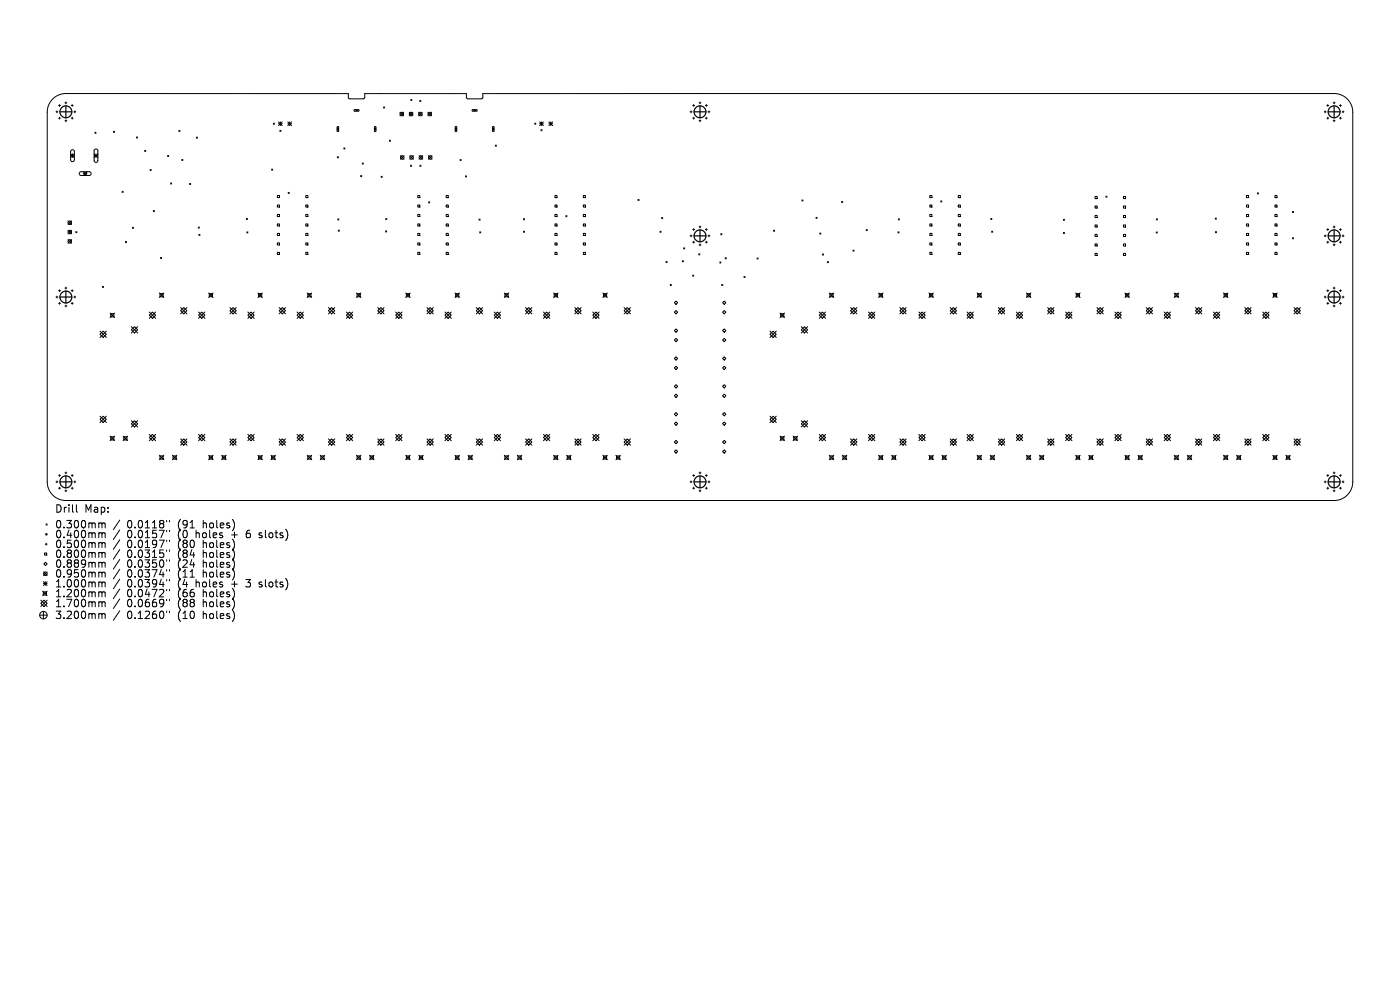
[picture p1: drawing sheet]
<svg xmlns="http://www.w3.org/2000/svg" width="297mm" height="210mm" viewBox="0 0 297 210" stroke-linecap="round" stroke-linejoin="round" font-family="sans-serif">
<defs><g id="words">
<g font-size="2.2">
<text x="11.6" y="109">Drill</text>
<text x="11.6" y="112.3">0.300mm</text>
<text x="17.9" y="109">Map:</text>
<text x="27" y="112.3">0.0118&quot;</text>
<text x="37.8" y="112.3">(91</text>
<text x="43.3" y="112.3">holes)</text>
<text x="11.6" y="114.4">0.400mm</text>
<text x="11.6" y="116.5">0.500mm</text>
<text x="11.6" y="118.6">0.800mm</text>
<text x="27" y="114.4">0.0157&quot;</text>
<text x="27" y="116.5">0.0197&quot;</text>
<text x="27" y="118.6">0.0315&quot;</text>
<text x="37.8" y="114.4">(0</text>
<text x="37.8" y="116.5">(80</text>
<text x="37.8" y="118.6">(84</text>
<text x="41.8" y="114.4">holes</text>
<text x="43.3" y="116.5">holes)</text>
<text x="43.3" y="118.6">holes)</text>
<text x="49.5" y="114.4">+</text>
<text x="52.8" y="114.4">6</text>
<text x="55.6" y="114.4">slots)</text>
<text x="11.6" y="120.6">0.889mm</text>
<text x="11.6" y="122.7">0.950mm</text>
<text x="11.6" y="124.8">1.000mm</text>
<text x="27" y="120.6">0.0350&quot;</text>
<text x="27" y="122.7">0.0374&quot;</text>
<text x="27" y="124.8">0.0394&quot;</text>
<text x="37.8" y="120.6">(24</text>
<text x="37.8" y="122.7">(11</text>
<text x="37.8" y="124.8">(4</text>
<text x="41.8" y="124.8">holes</text>
<text x="43.3" y="120.6">holes)</text>
<text x="43.3" y="122.7">holes)</text>
<text x="49.5" y="124.8">+</text>
<text x="52.8" y="124.8">3</text>
<text x="55.6" y="124.8">slots)</text>
<text x="11.6" y="126.9">1.200mm</text>
<text x="11.6" y="129">1.700mm</text>
<text x="11.6" y="131.5">3.200mm</text>
<text x="27" y="126.9">0.0472&quot;</text>
<text x="27" y="129">0.0669&quot;</text>
<text x="27" y="131.5">0.1260&quot;</text>
<text x="37.8" y="126.9">(66</text>
<text x="37.8" y="129">(88</text>
<text x="37.8" y="131.5">(10</text>
<text x="43.3" y="126.9">holes)</text>
<text x="43.3" y="129">holes)</text>
<text x="43.3" y="131.5">holes)</text>
</g>
</g></defs>
<g fill="none" stroke="#000" stroke-width=".21">
<path d="M11.2 21a4 4 0 0 1 2.8-1.2l59.9 .1v.8l.2 .2 3 .1 .3-.3v-.8h21.5l.1 .8 .2 .2 2.9 .1 .3-.3v-.8l180.6-.1a4 4 0 0 1 4 4v78.4a4 4 0 0 1-4 4h-269a4 4 0 0 1-4-4v-78.4a4 4 0 0 1 1.2-2.8zM11.9 23.7h.4M12.1 23.5v.4M12.4 22.4h.4M12.4 25.1h.4M12.6 22.2v.4M12.6 24.9v.4M13.8 21.8h.4M13.8 25.6h.4M14 21.6v.4M14 25.4v.4M15 32.6l.8 .8"/>
<path d="M15 33h.8M15.1 31.9l.4-.1 .3 .3v1.9l-.4 .3-.2-.1-.2-.2zM15.1 22.4h.4M15.1 25.1h.4M15.3 22.2v.4M15.3 24.9v.4M15.4 32.6v.8M15.7 23.7h.4M15.8 32.6l-.8 .8M15.9 23.5v.4M16.9 36.5l2.1-.1 .3 .2v.3l-.3 .3h-1.9l-.3-.2zM17.7 36.4l.8 .8"/>
<path d="M17.7 36.8h.8M18.1 36.4v.8M18.5 36.4l-.8 .8M20 33h.8M20 32.6l.8 .8M20.1 31.7l.4-.1 .3 .4v2.1l-.4 .4-.3-.1-.1-.3zM20.1 28.1l.3 .2M20.4 32.6v.8M20.4 28.1l-.3 .2M20.8 32.6l-.8 .8M24.1 27.8l.2 .3M24.3 27.8l-.2 .3"/>
<path d="M28.9 29l.3 .3M29.2 29l-.3 .3M30.7 31.9l.2 .2M30.9 31.9l-.2 .2M31.8 36l.3 .2M32.1 36l-.3 .2M35.6 33l.2 .2M35.8 33l-.2 .2M36.2 38.8l.2 .2M36.4 38.8l-.2 .2M37.9 27.7l.3 .2M38.2 27.7l-.3 .2"/>
<path d="M38.6 33.8l.2 .3M38.8 33.8l-.2 .3M40.2 38.9l.3 .2M40.5 38.9l-.3 .2M41.6 29.1l.3 .2M41.9 29.1l-.3 .2M57.6 35.9l.3 .2M57.9 35.9l-.3 .2M58 26.1l.2 .3M58.2 26.1l-.2 .3M59.1 25.9l.8 .7M59.1 26.3h.8"/>
<path d="M59.4 27.6l.2 .3M59.5 25.9v.7M59.6 27.6l-.2 .3M59.9 25.9l-.8 .7M61.1 26.3h.8M61.1 25.9l.8 .7M61.5 25.9v.7M61.9 25.9l-.8 .7M71.6 33.3l.2 .2M71.6 26.9l.2 .1v.8l-.1 .1-.2-.1zM71.8 33.3l-.2 .2M72.9 31.4l.3 .2"/>
<path d="M73.2 31.4l-.3 .2M75.1 23.3h.9l.2 .1-.1 .2h-.9zM76.5 37.2l.2 .3M76.7 37.2l-.2 .3M76.8 34.6l.3 .2M77.1 34.6l-.3 .2M79.5 26.9l.3 .1-.1 .8-.1 .1-.2-.1zM80.8 37.4l.3 .2M81.1 37.4l-.3 .2M81.4 22.7l.2 .2M81.6 22.7l-.2 .2M82.6 29.7l.2 .3"/>
<path d="M82.8 29.7l-.2 .3M84.9 23.8l.7 .8M85 33l.7 .8M85.6 23.8l-.7 .8M85.7 33l-.7 .8M86.8 23.8l.8 .8M86.9 33l.8 .8M87.1 35l.2 .3M87.1 21.1l.3 .2M87.3 35l-.2 .3M87.4 21.1l-.3 .2M87.6 23.8l-.8 .8"/>
<path d="M87.7 33l-.8 .8M88.8 23.8l.8 .8M88.9 33l.8 .8M89 21.3l.3 .3M89.1 35.1l.2 .2M89.3 21.3l-.3 .3M89.3 35.1l-.2 .2M89.6 23.8l-.8 .8M89.7 33l-.8 .8M90.8 23.8l.7 .8M90.9 33l.7 .8M91.5 23.8l-.7 .8"/>
<path d="M91.6 33l-.7 .8M96.6 26.9l.3 .1v.8l-.2 .1-.1-.1zM97.6 33.8l.2 .3M97.8 33.8l-.2 .3M98.7 37.3l.3 .2M99 37.3l-.3 .2M100.2 23.3h.9l.1 .1-.1 .2h-.8zM104.5 26.9l.3 .1v.8l-.1 .1-.2-.1zM105.1 30.8l.2 .2M105.3 30.8l-.2 .2M113.4 26.1l.3 .3M113.7 26.1l-.3 .3"/>
<path d="M114.5 26.3h.8M114.5 25.9l.8 .7M114.8 27.5l.2 .3M114.9 25.9v.7M115 27.5l-.2 .3M115.3 25.9l-.8 .7M116.5 26.3h.7M116.5 25.9l.7 .7M116.8 25.9v.7M117.2 25.9l-.7 .7M146.4 23.7h.4M146.6 23.5v.4"/>
<path d="M147 22.4h.4M147 25.1h.4M147.2 22.2v.4M147.2 24.9v.4M148.3 21.8h.4M148.3 25.6h.4M148.5 21.6v.4M148.5 25.4v.4M149.6 22.4h.4M149.6 25.1h.4M149.8 22.2v.4M149.8 24.9v.4"/>
<path d="M150.2 23.7h.4M150.4 23.5v.4M280.9 23.7h.4M281.1 23.5v.4M281.5 22.4h.4M281.5 25.1h.4M281.7 22.2v.4M281.7 24.9v.4M282.8 21.8h.4M282.8 25.6h.4M283 21.6v.4M283 25.4v.4"/>
<path d="M284.2 22.4h.4M284.2 25.1h.4M284.4 22.2v.4M284.4 24.9v.4M284.7 23.7h.4M284.9 23.5v.4M14.4 46.9l.8 .7M14.4 48.9l.8 .7M14.4 50.8l.8 .8M15.2 46.9l-.8 .7M15.2 48.9l-.8 .7M15.2 50.8l-.8 .8"/>
<path d="M16.1 49.1l.2 .3M16.3 49.1l-.2 .3M25.9 40.6l.2 .2M26.1 40.6l-.2 .2M26.6 51.2l.2 .3M26.8 51.2l-.2 .3M28.1 48.2l.2 .2M28.3 48.2l-.2 .2M32.5 44.7l.3 .2M32.8 44.7l-.3 .2M34.1 54.6l.2 .3M34.3 54.6l-.2 .3"/>
<path d="M42.1 48.2l.2 .2M42.2 49.7l.2 .2M42.3 48.2l-.2 .2M42.4 49.7l-.2 .2M52.3 46.3l.2 .3M52.4 49.2l.2 .2M52.5 46.3l-.2 .3M52.6 49.2l-.2 .2M58.8 41.5h.5v.4h-.5zM58.8 43.5h.5v.4h-.5zM58.8 45.5h.5v.4h-.5zM58.8 47.5h.5v.5h-.5z"/>
<path d="M58.8 49.5h.5v.5h-.5zM58.8 51.5h.5v.5h-.5zM58.8 53.5h.5v.5h-.5zM61.1 40.8l.3 .2M61.4 40.8l-.3 .2M64.9 41.5h.4v.4h-.4zM64.9 43.5h.4v.4h-.4zM64.9 45.5h.4v.4h-.4zM64.9 47.5h.4v.5h-.4zM64.9 49.5h.4v.5h-.4zM64.9 51.5h.4v.5h-.4zM64.9 53.5h.4v.5h-.4z"/>
<path d="M71.7 46.4l.2 .3M71.7 48.8l.3 .2M71.9 46.4l-.2 .3M72 48.8l-.3 .2M81.8 49l.2 .2M81.8 46.4l.3 .2M82 49l-.2 .2M82.1 46.4l-.3 .2M88.6 41.5h.5v.4h-.5zM88.6 43.5h.5v.4h-.5zM88.6 45.5h.5v.4h-.5zM88.6 47.5h.5v.5h-.5z"/>
<path d="M88.6 49.5h.5v.5h-.5zM88.6 51.5h.5v.5h-.5zM88.6 53.5h.5v.5h-.5zM90.9 42.8l.3 .3M91.2 42.8l-.3 .3M94.7 41.5h.4v.4h-.4zM94.7 43.5h.4v.4h-.4zM94.7 45.5h.4v.4h-.4zM94.7 47.5h.4v.5h-.4zM94.7 49.5h.4v.5h-.4zM94.7 51.5h.4v.5h-.4zM94.7 53.5h.4v.5h-.4z"/>
<path d="M101.6 46.5l.3 .2M101.8 49.2l.2 .2M101.9 46.5l-.3 .2M102 49.2l-.2 .2M111 46.4l.3 .2M111 49l.3 .3M111.3 46.4l-.3 .2M111.3 49l-.3 .3M117.7 41.5h.5v.4h-.5zM117.7 43.5h.5v.4h-.5zM117.7 45.5h.5v.4h-.5zM117.7 47.5h.5v.5h-.5z"/>
<path d="M117.7 49.5h.5v.5h-.5zM117.7 51.5h.5v.5h-.5zM117.7 53.5h.5v.5h-.5zM120 45.7l.3 .3M120.3 45.7l-.3 .3M123.7 41.5h.5v.4h-.5zM123.7 43.5h.5v.4h-.5zM123.7 45.5h.5v.4h-.5zM123.7 47.5h.5v.5h-.5zM123.7 49.5h.5v.5h-.5zM123.7 51.5h.5v.5h-.5zM123.7 53.5h.5v.5h-.5z"/>
<path d="M135.3 42.3l.3 .2M135.6 42.3l-.3 .2M140 49l.2 .3M140.2 49l-.2 .3M140.4 46.2l.2 .2M140.6 46.2l-.2 .2M141.3 55.5l.2 .2M141.5 55.5l-.2 .2M144.7 55.3l.3 .2M145 55.3l-.3 .2M145 52.6l.3 .2M145.3 52.6l-.3 .2"/>
<path d="M146.4 50h.4M146.6 49.8v.4M146.9 58.4l.3 .2M147 48.7h.4M147 51.4h.4M147.2 48.5v.4M147.2 51.2v.4M147.2 58.4l-.3 .2M148.2 53.8l.3 .3M148.3 48.1h.4M148.3 51.9h.4M148.5 53.8l-.3 .3"/>
<path d="M148.5 47.9v.4M148.5 51.7v.4M149.6 48.7h.4M149.6 51.4h.4M149.8 48.5v.4M149.8 51.2v.4M150.2 50h.4M150.4 49.8v.4M152.7 55.6l.2 .2M152.9 49.6l.2 .2M152.9 55.6l-.2 .2M153.1 49.6l-.2 .2"/>
<path d="M153.8 54.7l.3 .2M154.1 54.7l-.3 .2M157.8 58.6l.3 .3M158.1 58.6l-.3 .3M160.6 54.7l.2 .3M160.8 54.7l-.2 .3M164.1 48.8l.2 .3M164.3 48.8l-.2 .3M170.1 42.4l.3 .2M170.4 42.4l-.3 .2M173.1 46.1l.2 .2M173.3 46.1l-.2 .2"/>
<path d="M173.9 49.4l.3 .3M174.2 49.4l-.3 .3M174.5 53.9l.2 .2M174.7 53.9l-.2 .2M175.5 55.5l.2 .2M175.7 55.5l-.2 .2M178.5 42.7l.3 .3M178.8 42.7l-.3 .3M181 53.1l.2 .2M181.2 53.1l-.2 .2M183.8 48.7l.2 .2M184 48.7l-.2 .2"/>
<path d="M190.5 49.2l.2 .2M190.6 46.4l.2 .3M190.7 49.2l-.2 .2M190.8 46.4l-.2 .3M197.3 41.5h.4v.4h-.4zM197.3 43.5h.4v.4h-.4zM197.3 45.5h.4v.4h-.4zM197.3 47.5h.4v.5h-.4zM197.3 49.5h.4v.5h-.4zM197.3 51.5h.4v.5h-.4zM197.3 53.5h.4v.5h-.4zM199.6 42.6l.2 .3"/>
<path d="M199.8 42.6l-.2 .3M203.3 41.5h.4v.4h-.4zM203.3 43.5h.4v.4h-.4zM203.3 45.5h.4v.4h-.4zM203.3 47.5h.4v.5h-.4zM203.3 49.5h.4v.5h-.4zM203.3 51.5h.4v.5h-.4zM203.3 53.5h.4v.5h-.4zM210.2 46.3l.2 .3M210.4 49l.2 .3M210.4 46.3l-.2 .3M210.6 49l-.2 .3"/>
<path d="M225.6 46.5l.2 .2M225.6 49.3l.2 .2M225.8 46.5l-.2 .2M225.8 49.3l-.2 .2M232.3 41.7h.5v.4h-.5zM232.3 43.7h.5v.4h-.5zM232.3 45.7h.5v.5h-.5zM232.3 47.7h.5v.5h-.5zM232.3 49.7h.5v.5h-.5zM232.3 51.7h.5v.5h-.5zM232.3 53.7h.5v.5h-.5zM234.6 41.6l.2 .2"/>
<path d="M234.8 41.6l-.2 .2M238.3 41.7h.5v.4h-.5zM238.3 43.7h.5v.4h-.5zM238.3 45.7h.5v.5h-.5zM238.3 47.7h.5v.5h-.5zM238.3 49.7h.5v.5h-.5zM238.3 51.7h.5v.5h-.5zM238.3 53.7h.5v.5h-.5zM245.3 49.2l.2 .2M245.3 46.4l.2 .3M245.5 49.2l-.2 .2M245.5 46.4l-.2 .3"/>
<path d="M257.8 46.3l.2 .2M257.8 49.1l.3 .3M258 46.3l-.2 .2M258.1 49.1l-.3 .3M264.4 41.5h.5v.4h-.5zM264.4 43.5h.5v.4h-.5zM264.4 45.5h.5v.4h-.5zM264.4 47.5h.5v.5h-.5zM264.4 49.5h.5v.5h-.5zM264.4 51.5h.5v.5h-.5zM264.4 53.5h.5v.5h-.5zM266.7 40.9l.3 .2"/>
<path d="M267 40.9l-.3 .2M270.5 41.5h.4v.4h-.4zM270.5 43.5h.4v.4h-.4zM270.5 45.5h.4v.4h-.4zM270.5 47.5h.4v.5h-.4zM270.5 49.5h.4v.5h-.4zM270.5 51.5h.4v.5h-.4zM270.5 53.5h.4v.5h-.4zM274.2 44.9l.2 .2M274.2 50.4l.2 .3M274.4 44.9l-.2 .2M274.4 50.4l-.2 .3"/>
<path d="M280.9 50h.4M281.1 49.8v.4M281.5 48.7h.4M281.5 51.4h.4M281.7 48.5v.4M281.7 51.2v.4M282.8 48.1h.4M282.8 51.9h.4M283 47.9v.4M283 51.7v.4M284.2 48.7h.4M284.2 51.4h.4"/>
<path d="M284.4 48.5v.4M284.4 51.2v.4M284.7 50h.4M284.9 49.8v.4M11.9 63h.4M12.1 62.8v.4M12.4 61.7h.4M12.4 64.4h.4M12.6 61.5v.4M12.6 64.2v.3M13.8 61.1h.4M13.8 64.9h.4"/>
<path d="M14 60.9v.4M14 64.7v.4M15.1 61.7h.4M15.1 64.4h.4M15.3 61.5v.4M15.3 64.2v.3M15.7 63h.4M15.9 62.8v.4M21.2 70.9l.7-.7 .7 .7-.7 .7zM21.2 70.2l1.4 1.4M21.7 60.7l.3 .3M22 60.7l-.3 .3"/>
<path d="M22.6 70.2l-1.4 1.4M23.4 66.4l.9 1M23.5 66.5h.7v.7h-.7zM24.3 66.4l-.9 1M27.9 70l.6-.7 .7 .7-.7 .6zM27.9 69.3l1.3 1.3M29.2 69.3l-1.3 1.3M31.7 66.2l1.3 1.3M32.3 66.2l.7 .7-.7 .6-.6-.6zM33 66.2l-1.3 1.3M33.8 62.2l1 .9M33.9 62.3h.7v.7h-.7z"/>
<path d="M34.8 62.2l-1 .9M38.3 65.2l1.4 1.4M39 65.2l.7 .7-.7 .7-.7-.7zM39.7 65.2l-1.4 1.4M42.1 66.9l.7-.7 .7 .7-.7 .6zM42.1 66.2l1.4 1.3M43.5 66.2l-1.4 1.3M44.3 62.2l.9 .9M44.4 62.3h.7v.7h-.7zM45.2 62.2l-.9 .9M48.8 65.9l.6-.7 .7 .7-.7 .7zM48.8 65.2l1.3 1.4"/>
<path d="M50.1 65.2l-1.3 1.4M52.6 66.9l.6-.7 .7 .7-.7 .6zM52.6 66.2l1.3 1.3M53.9 66.2l-1.3 1.3M54.7 62.2l1 .9M54.9 62.3h.6v.7h-.6zM55.7 62.2l-1 .9M59.2 65.9l.7-.7 .7 .7-.7 .7zM59.2 65.2l1.4 1.4M60.6 65.2l-1.4 1.4M63 66.9l.7-.7 .7 .7-.7 .6zM63 66.2l1.4 1.3"/>
<path d="M64.4 66.2l-1.4 1.3M65.2 62.2l.9 .9M65.3 62.3h.7v.7h-.7zM66.1 62.2l-.9 .9M69.7 65.9l.6-.7 .7 .7-.7 .7zM69.7 65.2l1.3 1.4M71 65.2l-1.3 1.4M73.5 66.9l.7-.7 .6 .7-.6 .6zM73.5 66.2l1.3 1.3M74.8 66.2l-1.3 1.3M75.6 62.2l1 .9M75.8 62.3h.6v.7h-.6z"/>
<path d="M76.6 62.2l-1 .9M80.1 65.9l.7-.7 .7 .7-.7 .7zM80.1 65.2l1.4 1.4M81.5 65.2l-1.4 1.4M83.9 66.9l.7-.7 .7 .7-.7 .6zM83.9 66.2l1.4 1.3M85.3 66.2l-1.4 1.3M86.1 62.2l.9 .9M86.2 62.3h.7v.7h-.7zM87 62.2l-.9 .9M90.6 65.9l.7-.7 .6 .7-.6 .7zM90.6 65.2l1.3 1.4"/>
<path d="M91.9 65.2l-1.3 1.4M94.4 66.9l.7-.7 .6 .7-.6 .6zM94.4 66.2l1.3 1.3M95.7 66.2l-1.3 1.3M96.5 62.2l1 .9M96.7 62.3h.6v.7h-.6zM97.5 62.2l-1 .9M101 65.9l.7-.7 .7 .7-.7 .7zM101 65.2l1.4 1.4M102.4 65.2l-1.4 1.4M104.8 66.9l.7-.7 .7 .7-.7 .6zM104.8 66.2l1.4 1.3"/>
<path d="M106.2 66.2l-1.4 1.3M107 62.2l.9 .9M107.1 62.3h.7v.7h-.7zM107.9 62.2l-.9 .9M111.5 65.9l.7-.7 .6 .7-.6 .7zM111.5 65.2l1.3 1.4M112.8 65.2l-1.3 1.4M115.3 66.9l.7-.7 .6 .7-.6 .6zM115.3 66.2l1.3 1.3M116.6 66.2l-1.3 1.3M117.4 62.2l1 .9M117.6 62.3h.6v.7h-.6z"/>
<path d="M118.4 62.2l-1 .9M121.9 65.9l.7-.7 .7 .7-.7 .7zM121.9 65.2l1.4 1.4M123.3 65.2l-1.4 1.4M125.7 66.9l.7-.7 .7 .7-.7 .6zM125.7 66.2l1.4 1.3M127.1 66.2l-1.4 1.3M127.9 62.2l.9 .9M128 62.3h.7v.7h-.7zM128.8 62.2l-.9 .9M132.4 65.9l.7-.7 .6 .7-.6 .7zM132.4 65.2l1.3 1.4"/>
<path d="M133.7 65.2l-1.3 1.4M142.2 60.3l.2 .3M142.4 60.3l-.2 .3M143.4 63.9l.4 .3-.4 .4-.3-.4zM143.4 65.9l.4 .3-.4 .4-.3-.4zM143.4 69.8l.4 .3-.4 .4-.3-.4zM143.4 71.8l.4 .3-.4 .4-.3-.4zM143.4 75.7l.4 .3-.4 .4-.3-.4zM143.4 77.7l.4 .3-.4 .4-.3-.4zM153.1 60.3l.2 .3M153.3 60.3l-.2 .3M153.6 63.9l.4 .3-.4 .4-.3-.4z"/>
<path d="M153.6 65.9l.4 .3-.4 .4-.3-.4zM153.6 69.8l.4 .3-.4 .4-.3-.4zM153.6 71.8l.4 .3-.4 .4-.3-.4zM153.6 75.7l.4 .3-.4 .4-.3-.4zM153.6 77.7l.4 .3-.4 .4-.3-.4zM163.3 70.9l.7-.7 .7 .7-.7 .7zM163.3 70.2l1.4 1.4M164.7 70.2l-1.4 1.4M165.5 66.4l.9 1M165.6 66.5h.7v.7h-.7zM166.4 66.4l-.9 1M170 70l.7-.7 .6 .7-.6 .6z"/>
<path d="M170 69.3l1.3 1.3M171.3 69.3l-1.3 1.3M173.8 66.9l.7-.7 .6 .7-.6 .6zM173.8 66.2l1.3 1.3M175.1 66.2l-1.3 1.3M175.9 62.2l1 .9M176.1 62.3h.6v.7h-.6zM176.9 62.2l-1 .9M180.4 65.9l.7-.7 .7 .7-.7 .7zM180.4 65.2l1.4 1.4M181.8 65.2l-1.4 1.4M184.2 66.9l.7-.7 .7 .7-.7 .6z"/>
<path d="M184.2 66.2l1.4 1.3M185.6 66.2l-1.4 1.3M186.4 62.2l.9 .9M186.5 62.3h.7v.7h-.7zM187.3 62.2l-.9 .9M190.9 65.9l.7-.7 .6 .7-.6 .7zM190.9 65.2l1.3 1.4M192.2 65.2l-1.3 1.4M194.9 66.9l.7-.7 .7 .7-.7 .6zM194.9 66.2l1.4 1.3M196.3 66.2l-1.4 1.3M197.1 62.2l.9 .9"/>
<path d="M197.2 62.3h.7v.7h-.7zM198 62.2l-.9 .9M201.6 65.9l.6-.7 .7 .7-.7 .7zM201.6 65.2l1.3 1.4M202.9 65.2l-1.3 1.4M205.2 66.9l.6-.7 .7 .7-.7 .6zM205.2 66.2l1.3 1.3M206.5 66.2l-1.3 1.3M207.3 62.2l.9 .9M207.4 62.3h.7v.7h-.7zM208.2 62.2l-.9 .9M211.8 65.2l1.3 1.4"/>
<path d="M212.5 65.2l.6 .7-.6 .7-.7-.7zM213.1 65.2l-1.3 1.4M215.6 66.9l.7-.7 .7 .7-.7 .6zM215.6 66.2l1.4 1.3M217 66.2l-1.4 1.3M217.7 62.2l1 .9M217.9 62.3h.7v.7h-.7zM218.7 62.2l-1 .9M222.3 65.9l.6-.7 .7 .7-.7 .7zM222.3 65.2l1.3 1.4M223.6 65.2l-1.3 1.4M226.1 66.9l.6-.7 .7 .7-.7 .6z"/>
<path d="M226.1 66.2l1.3 1.3M227.4 66.2l-1.3 1.3M228.2 62.2l.9 .9M228.3 62.3h.7v.7h-.7zM229.1 62.2l-.9 .9M232.7 65.9l.7-.7 .7 .7-.7 .7zM232.7 65.2l1.4 1.4M234.1 65.2l-1.4 1.4M236.5 66.9l.7-.7 .7 .7-.7 .6zM236.5 66.2l1.4 1.3M237.9 66.2l-1.4 1.3M238.7 62.2l.9 .9"/>
<path d="M238.8 62.3h.7v.7h-.7zM239.6 62.2l-.9 .9M243.2 65.9l.6-.7 .7 .7-.7 .7zM243.2 65.2l1.3 1.4M244.5 65.2l-1.3 1.4M247 66.9l.6-.7 .7 .7-.7 .6zM247 66.2l1.3 1.3M248.3 66.2l-1.3 1.3M249.1 62.2l1 .9M249.2 62.3h.7v.7h-.7zM250.1 62.2l-1 .9M253.6 65.9l.7-.7 .7 .7-.7 .7z"/>
<path d="M253.6 65.2l1.4 1.4M255 65.2l-1.4 1.4M257.4 66.9l.7-.7 .7 .7-.7 .6zM257.4 66.2l1.4 1.3M258.8 66.2l-1.4 1.3M259.6 62.2l.9 .9M259.7 62.3h.7v.7h-.7zM260.5 62.2l-.9 .9M264.1 65.9l.6-.7 .7 .7-.7 .7zM264.1 65.2l1.3 1.4M265.4 65.2l-1.3 1.4M267.9 66.9l.6-.7 .7 .7-.7 .6z"/>
<path d="M267.9 66.2l1.3 1.3M269.2 66.2l-1.3 1.3M270 62.2l1 .9M270.2 62.3h.6v.7h-.6zM271 62.2l-1 .9M274.5 65.9l.7-.7 .7 .7-.7 .7zM274.5 65.2l1.4 1.4M275.9 65.2l-1.4 1.4M280.9 63h.4M281.1 62.8v.4M281.5 61.7h.4M281.5 64.4h.4"/>
<path d="M281.7 61.5v.4M281.7 64.2v.3M282.8 61.1h.4M282.8 64.9h.4M283 60.9v.4M283 64.7v.4M284.2 61.7h.4M284.2 64.4h.4M284.4 61.5v.4M284.4 64.2v.3M284.7 63h.4M284.9 62.8v.4"/>
<path d="M21.2 89l.7-.7 .7 .7-.7 .6zM21.2 88.3l1.4 1.3M22.6 88.3l-1.4 1.3M23.4 92.5l.9 1M23.5 92.7h.7v.6h-.7zM24.3 92.5l-.9 1M26.1 92.5l1 1M26.3 92.7h.6v.6h-.6zM27.1 92.5l-1 1M27.9 89.9l.6-.7 .7 .7-.7 .7zM27.9 89.2l1.3 1.4M29.2 89.2l-1.3 1.4"/>
<path d="M31.7 92.1l1.3 1.4M32.3 92.1l.7 .7-.7 .7-.6-.7zM33 92.1l-1.3 1.4M33.8 96.6l1 .9M33.9 96.7h.7v.7h-.7zM34.8 96.6l-1 .9M36.6 96.6l.9 .9M36.7 96.7h.7v.7h-.7zM37.5 96.6l-.9 .9M38.3 93.1l1.4 1.3M39 93.1l.7 .7-.7 .6-.7-.6zM39.7 93.1l-1.4 1.3"/>
<path d="M42.1 92.1l1.4 1.4M42.8 92.1l.7 .7-.7 .7-.7-.7zM43.5 92.1l-1.4 1.4M44.3 96.6l.9 .9M44.4 96.7h.7v.7h-.7zM45.2 96.6l-.9 .9M47 96.6l1 .9M47.2 96.7h.6v.7h-.6zM48 96.6l-1 .9M48.8 93.8l.6-.7 .7 .7-.7 .6zM48.8 93.1l1.3 1.3M50.1 93.1l-1.3 1.3"/>
<path d="M52.6 92.8l.6-.7 .7 .7-.7 .7zM52.6 92.1l1.3 1.4M53.9 92.1l-1.3 1.4M54.7 96.6l1 .9M54.9 96.7h.6v.7h-.6zM55.7 96.6l-1 .9M57.5 96.6l.9 .9M57.6 96.7h.7v.7h-.7zM58.4 96.6l-.9 .9M59.2 93.8l.7-.7 .7 .7-.7 .6zM59.2 93.1l1.4 1.3M60.6 93.1l-1.4 1.3"/>
<path d="M63 92.8l.7-.7 .7 .7-.7 .7zM63 92.1l1.4 1.4M64.4 92.1l-1.4 1.4M65.2 96.6l.9 .9M65.3 96.7h.7v.7h-.7zM66.1 96.6l-.9 .9M67.9 96.6l1 .9M68.1 96.7h.6v.7h-.6zM68.9 96.6l-1 .9M69.7 93.8l.6-.7 .7 .7-.7 .6zM69.7 93.1l1.3 1.3M71 93.1l-1.3 1.3"/>
<path d="M73.5 92.8l.7-.7 .6 .7-.6 .7zM73.5 92.1l1.3 1.4M74.8 92.1l-1.3 1.4M75.6 96.6l1 .9M75.8 96.7h.6v.7h-.6zM76.6 96.6l-1 .9M78.4 96.6l.9 .9M78.5 96.7h.7v.7h-.7zM79.3 96.6l-.9 .9M80.1 93.8l.7-.7 .7 .7-.7 .6zM80.1 93.1l1.4 1.3M81.5 93.1l-1.4 1.3"/>
<path d="M83.9 92.1l1.4 1.4M84.6 92.1l.7 .7-.7 .7-.7-.7zM85.3 92.1l-1.4 1.4M86.1 96.6l.9 .9M86.2 96.7h.7v.7h-.7zM87 96.6l-.9 .9M88.8 96.6l1 .9M89 96.7h.7v.7h-.7zM89.8 96.6l-1 .9M90.6 93.8l.7-.7 .6 .7-.6 .6zM90.6 93.1l1.3 1.3M91.9 93.1l-1.3 1.3"/>
<path d="M94.4 92.1l1.3 1.4M95.1 92.1l.6 .7-.6 .7-.7-.7zM95.7 92.1l-1.3 1.4M96.5 96.6l1 .9M96.7 96.7h.6v.7h-.6zM97.5 96.6l-1 .9M99.3 96.6l.9 .9M99.4 96.7h.7v.7h-.7zM100.2 96.6l-.9 .9M101 93.8l.7-.7 .7 .7-.7 .6zM101 93.1l1.4 1.3M102.4 93.1l-1.4 1.3"/>
<path d="M104.8 92.8l.7-.7 .7 .7-.7 .7zM104.8 92.1l1.4 1.4M106.2 92.1l-1.4 1.4M107 96.6l.9 .9M107.1 96.7h.7v.7h-.7zM107.9 96.6l-.9 .9M109.7 96.6l1 .9M109.9 96.7h.7v.7h-.7zM110.7 96.6l-1 .9M111.5 93.8l.7-.7 .6 .7-.6 .6zM111.5 93.1l1.3 1.3M112.8 93.1l-1.3 1.3"/>
<path d="M115.3 92.8l.7-.7 .6 .7-.6 .7zM115.3 92.1l1.3 1.4M116.6 92.1l-1.3 1.4M117.4 96.6l1 .9M117.6 96.7h.6v.7h-.6zM118.4 96.6l-1 .9M120.2 96.6l1 .9M120.3 96.7h.7v.7h-.7zM121.2 96.6l-1 .9M121.9 93.8l.7-.7 .7 .7-.7 .6zM121.9 93.1l1.4 1.3M123.3 93.1l-1.4 1.3"/>
<path d="M125.7 92.8l.7-.7 .7 .7-.7 .7zM125.7 92.1l1.4 1.4M127.1 92.1l-1.4 1.4M127.9 96.6l.9 .9M128 96.7h.7v.7h-.7zM128.8 96.6l-.9 .9M130.7 96.6l.9 .9M130.8 96.7h.7v.7h-.7zM131.6 96.6l-.9 .9M132.4 93.8l.7-.7 .6 .7-.6 .6zM132.4 93.1l1.3 1.3M133.7 93.1l-1.3 1.3"/>
<path d="M143.1 84l.3-.4 .4 .4-.4 .3zM143.1 95.8l.3-.4 .4 .4-.4 .3zM143.4 81.6l.4 .3-.4 .4-.3-.4zM143.4 87.5l.4 .4-.4 .3-.3-.3zM143.4 89.5l.4 .4-.4 .3-.3-.3zM143.4 93.4l.4 .4-.4 .3-.3-.3zM153.3 89.9l.3-.4 .4 .4-.4 .3zM153.6 81.6l.4 .3-.4 .4-.3-.4zM153.6 83.6l.4 .4-.4 .3-.3-.3zM153.6 87.5l.4 .4-.4 .3-.3-.3zM153.6 93.4l.4 .4-.4 .3-.3-.3zM153.6 95.4l.4 .4-.4 .3-.3-.3z"/>
<path d="M163.3 89l.7-.7 .7 .7-.7 .6zM163.3 88.3l1.4 1.3M164.7 88.3l-1.4 1.3M165.5 92.5l.9 1M165.6 92.7h.7v.6h-.7zM166.4 92.5l-.9 1M168.2 92.5l1 1M168.4 92.7h.7v.6h-.7zM169.2 92.5l-1 1M170 89.9l.7-.7 .6 .7-.6 .7zM170 89.2l1.3 1.4M171.3 89.2l-1.3 1.4"/>
<path d="M173.8 92.8l.7-.7 .6 .7-.6 .7zM173.8 92.1l1.3 1.4M175.1 92.1l-1.3 1.4M175.9 96.6l1 .9M176.1 96.7h.6v.7h-.6zM176.9 96.6l-1 .9M178.7 96.6l.9 .9M178.8 96.7h.7v.7h-.7zM179.6 96.6l-.9 .9M180.4 93.8l.7-.7 .7 .7-.7 .6zM180.4 93.1l1.4 1.3M181.8 93.1l-1.4 1.3"/>
<path d="M184.2 92.8l.7-.7 .7 .7-.7 .7zM184.2 92.1l1.4 1.4M185.6 92.1l-1.4 1.4M186.4 96.6l.9 .9M186.5 96.7h.7v.7h-.7zM187.3 96.6l-.9 .9M189.2 96.6l.9 .9M189.3 96.7h.7v.7h-.7zM190.1 96.6l-.9 .9M190.9 93.8l.7-.7 .6 .7-.6 .6zM190.9 93.1l1.3 1.3M192.2 93.1l-1.3 1.3"/>
<path d="M194.9 92.1l1.4 1.4M195.6 92.1l.7 .7-.7 .7-.7-.7zM196.3 92.1l-1.4 1.4M197.1 96.6l.9 .9M197.2 96.7h.7v.7h-.7zM198 96.6l-.9 .9M199.8 96.6l1 .9M200 96.7h.6v.7h-.6zM200.8 96.6l-1 .9M201.6 93.8l.6-.7 .7 .7-.7 .6zM201.6 93.1l1.3 1.3M202.9 93.1l-1.3 1.3"/>
<path d="M205.2 92.1l1.3 1.4M205.8 92.1l.7 .7-.7 .7-.6-.7zM206.5 92.1l-1.3 1.4M207.3 96.6l.9 .9M207.4 96.7h.7v.7h-.7zM208.2 96.6l-.9 .9M210.1 96.6l.9 .9M210.2 96.7h.7v.7h-.7zM211 96.6l-.9 .9M211.8 93.1l1.3 1.3M212.5 93.1l.6 .7-.6 .6-.7-.6zM213.1 93.1l-1.3 1.3"/>
<path d="M215.6 92.8l.7-.7 .7 .7-.7 .7zM215.6 92.1l1.4 1.4M217 92.1l-1.4 1.4M217.7 96.6l1 .9M217.9 96.7h.7v.7h-.7zM218.7 96.6l-1 .9M220.5 96.6l1 .9M220.7 96.7h.6v.7h-.6zM221.5 96.6l-1 .9M222.3 93.8l.6-.7 .7 .7-.7 .6zM222.3 93.1l1.3 1.3M223.6 93.1l-1.3 1.3"/>
<path d="M226.1 92.8l.6-.7 .7 .7-.7 .7zM226.1 92.1l1.3 1.4M227.4 92.1l-1.3 1.4M228.2 96.6l.9 .9M228.3 96.7h.7v.7h-.7zM229.1 96.6l-.9 .9M231 96.6l.9 .9M231.1 96.7h.7v.7h-.7zM231.9 96.6l-.9 .9M232.7 93.8l.7-.7 .7 .7-.7 .6zM232.7 93.1l1.4 1.3M234.1 93.1l-1.4 1.3"/>
<path d="M236.5 92.8l.7-.7 .7 .7-.7 .7zM236.5 92.1l1.4 1.4M237.9 92.1l-1.4 1.4M238.7 96.6l.9 .9M238.8 96.7h.7v.7h-.7zM239.6 96.6l-.9 .9M241.4 96.6l1 .9M241.6 96.7h.6v.7h-.6zM242.4 96.6l-1 .9M243.2 93.8l.6-.7 .7 .7-.7 .6zM243.2 93.1l1.3 1.3M244.5 93.1l-1.3 1.3"/>
<path d="M247 92.8l.6-.7 .7 .7-.7 .7zM247 92.1l1.3 1.4M248.3 92.1l-1.3 1.4M249.1 96.6l1 .9M249.2 96.7h.7v.7h-.7zM250.1 96.6l-1 .9M251.9 96.6l.9 .9M252 96.7h.7v.7h-.7zM252.8 96.6l-.9 .9M253.6 93.8l.7-.7 .7 .7-.7 .6zM253.6 93.1l1.4 1.3M255 93.1l-1.4 1.3"/>
<path d="M257.4 92.8l.7-.7 .7 .7-.7 .7zM257.4 92.1l1.4 1.4M258.8 92.1l-1.4 1.4M259.6 96.6l.9 .9M259.7 96.7h.7v.7h-.7zM260.5 96.6l-.9 .9M262.3 96.6l1 .9M262.5 96.7h.6v.7h-.6zM263.3 96.6l-1 .9M264.1 93.8l.6-.7 .7 .7-.7 .6zM264.1 93.1l1.3 1.3M265.4 93.1l-1.3 1.3"/>
<path d="M267.9 92.8l.6-.7 .7 .7-.7 .7zM267.9 92.1l1.3 1.4M269.2 92.1l-1.3 1.4M270 96.6l1 .9M270.2 96.7h.6v.7h-.6zM271 96.6l-1 .9M272.8 96.6l.9 .9M272.9 96.7h.7v.7h-.7zM273.7 96.6l-.9 .9M274.5 93.8l.7-.7 .7 .7-.7 .6zM274.5 93.1l1.4 1.3M275.9 93.1l-1.4 1.3"/>
<path d="M9.3 119.6l.3-.3 .4 .3-.4 .4zM9.5 117.3h.4v.4h-.4zM9.6 115.4h.4M9.8 111.1l.2 .3M9.8 115.2v.4M10 111.1l-.2 .3M11.9 102.2h.4M12.1 102v.4M12.4 100.9h.4M12.4 103.6h.4M12.6 100.7v.4M12.6 103.4v.4"/>
<path d="M13.8 100.3h.4M13.8 104.1h.4M14 100.1v.4M14 103.9v.4M15.1 100.9h.4M15.1 103.6h.4M15.3 100.7v.4M15.3 103.4v.4M15.7 102.2h.4M15.9 102v.4M16.2 107.1v1.3l.2 .3M21.2 110.9l.4 .3"/>
<path d="M21.2 113l.4 .2M21.2 115.1l.4 .2M21.2 117.2l.4 .2M21.2 119.3l.4 .2M21.6 111.2l.3-.3 .3 .1 .1 1M21.6 111.2v.8M21.6 113.2v.9M21.6 115.3v.9M21.6 117.4v.8M21.6 119.5v.8M21.6 113.2l.3-.2 .3 .1 .1 1M21.6 115.3l.3-.2 .3 .1 .1 1"/>
<path d="M21.6 117.4l.3-.2 .3 .1 .1 .9M21.6 119.5l.3-.2 .3 .1 .1 .9M25.4 110.3l-1.4 2.1M25.4 112.4l-1.4 2M25.4 114.5l-1.4 2M25.4 116.6l-1.4 2M25.4 118.7l-1.4 2M35.4 110.4v.3M35.4 112.5v.3M35.4 114.6v.3M35.4 116.7v.3M35.4 118.8v.3"/>
<path d="M36 110.4v.3M36 112.5v.3M36 114.6v.3M36 116.7v.3M36 118.8v.3M54.9 114l.2 .1M55 113.1v.4M146.4 102.2h.4M146.6 102v.4M147 100.9h.4M147 103.6h.4M147.2 100.7v.4"/>
<path d="M147.2 103.4v.4M148.3 100.3h.4M148.3 104.1h.4M148.5 100.1v.4M148.5 103.9v.4M149.6 100.9h.4M149.6 103.6h.4M149.8 100.7v.4M149.8 103.4v.4M150.2 102.2h.4M150.4 102v.4M280.9 102.2h.4"/>
<path d="M281.1 102v.4M281.5 100.9h.4M281.5 103.6h.4M281.7 100.7v.4M281.7 103.4v.4M282.8 100.3h.4M282.8 104.1h.4M283 100.1v.4M283 103.9v.4M284.2 100.9h.4M284.2 103.6h.4M284.4 100.7v.4"/>
<path d="M284.4 103.4v.4M284.7 102.2h.4M284.9 102v.4M8.4 130.5h1.6M8.7 128l.6-.7 .7 .7-.7 .7zM8.7 127.3l1.3 1.4M9.1 125.4l.9 1M9.2 125.5h.7v.7h-.7zM9.2 123.4l.8 .8M9.2 123.8h.8M9.2 129.7v1.6M9.2 121.3l.8 .8"/>
<path d="M9.6 123.4v.8M10 121.3l-.8 .8M10 123.4l-.8 .8M10 125.4l-.9 1M10 127.3l-1.3 1.4M21.2 121.4l.4 .2M21.2 123.5l.4 .2M21.2 125.6l.4 .2M21.2 127.7l.4 .2M21.2 130.2l.4 .2M21.6 121.6v.8M21.6 123.7v.8"/>
<path d="M21.6 125.8v.8M21.6 127.9v.8M21.6 130.4v.8M21.6 121.6l.3-.2h.3l.1 1M21.6 123.7l.3-.2h.3l.1 1M21.6 125.8l.3-.2h.3l.1 1M21.6 127.9l.3-.2h.3l.1 1M21.6 130.4l.3-.2h.3l.1 1M25.4 120.8l-1.4 2M25.4 122.9l-1.4 2M25.4 124.9l-1.4 2.1M25.4 127.1l-1.4 2"/>
<path d="M25.4 129.6l-1.4 2M35.4 120.8v.3M35.4 122.9v.3M35.4 125v.3M35.4 127.1v.3M35.4 129.6v.3M36 120.8v.3M36 122.9v.3M36 125v.3M36 127.1v.3M36 129.6v.3M54.9 124.4l.2 .1"/>
<path d="M55 123.5v.4"/>
<circle cx="71.7" cy="27.4" r=".16"/>
<circle cx="75.6" cy="23.4" r=".16"/>
<circle cx="79.6" cy="27.4" r=".16"/>
<circle cx="85.2" cy="24.2" r=".38"/>
<circle cx="85.3" cy="33.4" r=".38"/>
<circle cx="87.2" cy="24.2" r=".38"/>
<circle cx="87.3" cy="33.4" r=".38"/>
<circle cx="89.2" cy="24.2" r=".38"/>
<circle cx="89.3" cy="33.4" r=".38"/>
<circle cx="91.2" cy="24.2" r=".38"/>
<circle cx="91.3" cy="33.4" r=".38"/>
<circle cx="96.7" cy="27.4" r=".16"/>
<circle cx="100.7" cy="23.4" r=".16"/>
<circle cx="104.6" cy="27.4" r=".16"/>
<circle cx="14.8" cy="51.2" r=".38"/>
<circle cx="14.8" cy="47.3" r=".38"/>
<circle cx="14.8" cy="49.2" r=".38"/>
<circle cx="9.8" cy="113.3" r=".16"/>
<circle cx="9.2" cy="130.5" r=".79"/>
<circle cx="9.6" cy="121.7" r=".38"/>
</g>
<g fill="none" stroke="#000" stroke-width=".25">
<path d="M12.7 23.7h2.5M14 22.5v2.5M147.2 23.7h2.6M148.5 22.5v2.5M281.8 23.7h2.5M283 22.5v2.5M147.2 50h2.6M148.5 48.8v2.5M281.8 50h2.5M283 48.8v2.5M12.7 63h2.5M14 61.7v2.6"/>
<path d="M281.8 63h2.5M283 61.7v2.6M12.7 102.2h2.5M14 101v2.5M147.2 102.2h2.6M148.5 101v2.5M281.8 102.2h2.5M283 101v2.5"/>
<circle cx="14" cy="23.7" r="1.27"/>
<circle cx="148.5" cy="23.7" r="1.27"/>
<circle cx="283" cy="23.7" r="1.27"/>
<circle cx="148.5" cy="50" r="1.27"/>
<circle cx="283" cy="50" r="1.27"/>
<circle cx="14" cy="63" r="1.27"/>
<circle cx="283" cy="63" r="1.27"/>
<circle cx="14" cy="102.2" r="1.27"/>
<circle cx="148.5" cy="102.2" r="1.27"/>
<circle cx="283" cy="102.2" r="1.27"/>
</g>
<use href="#words"/>
</svg>
